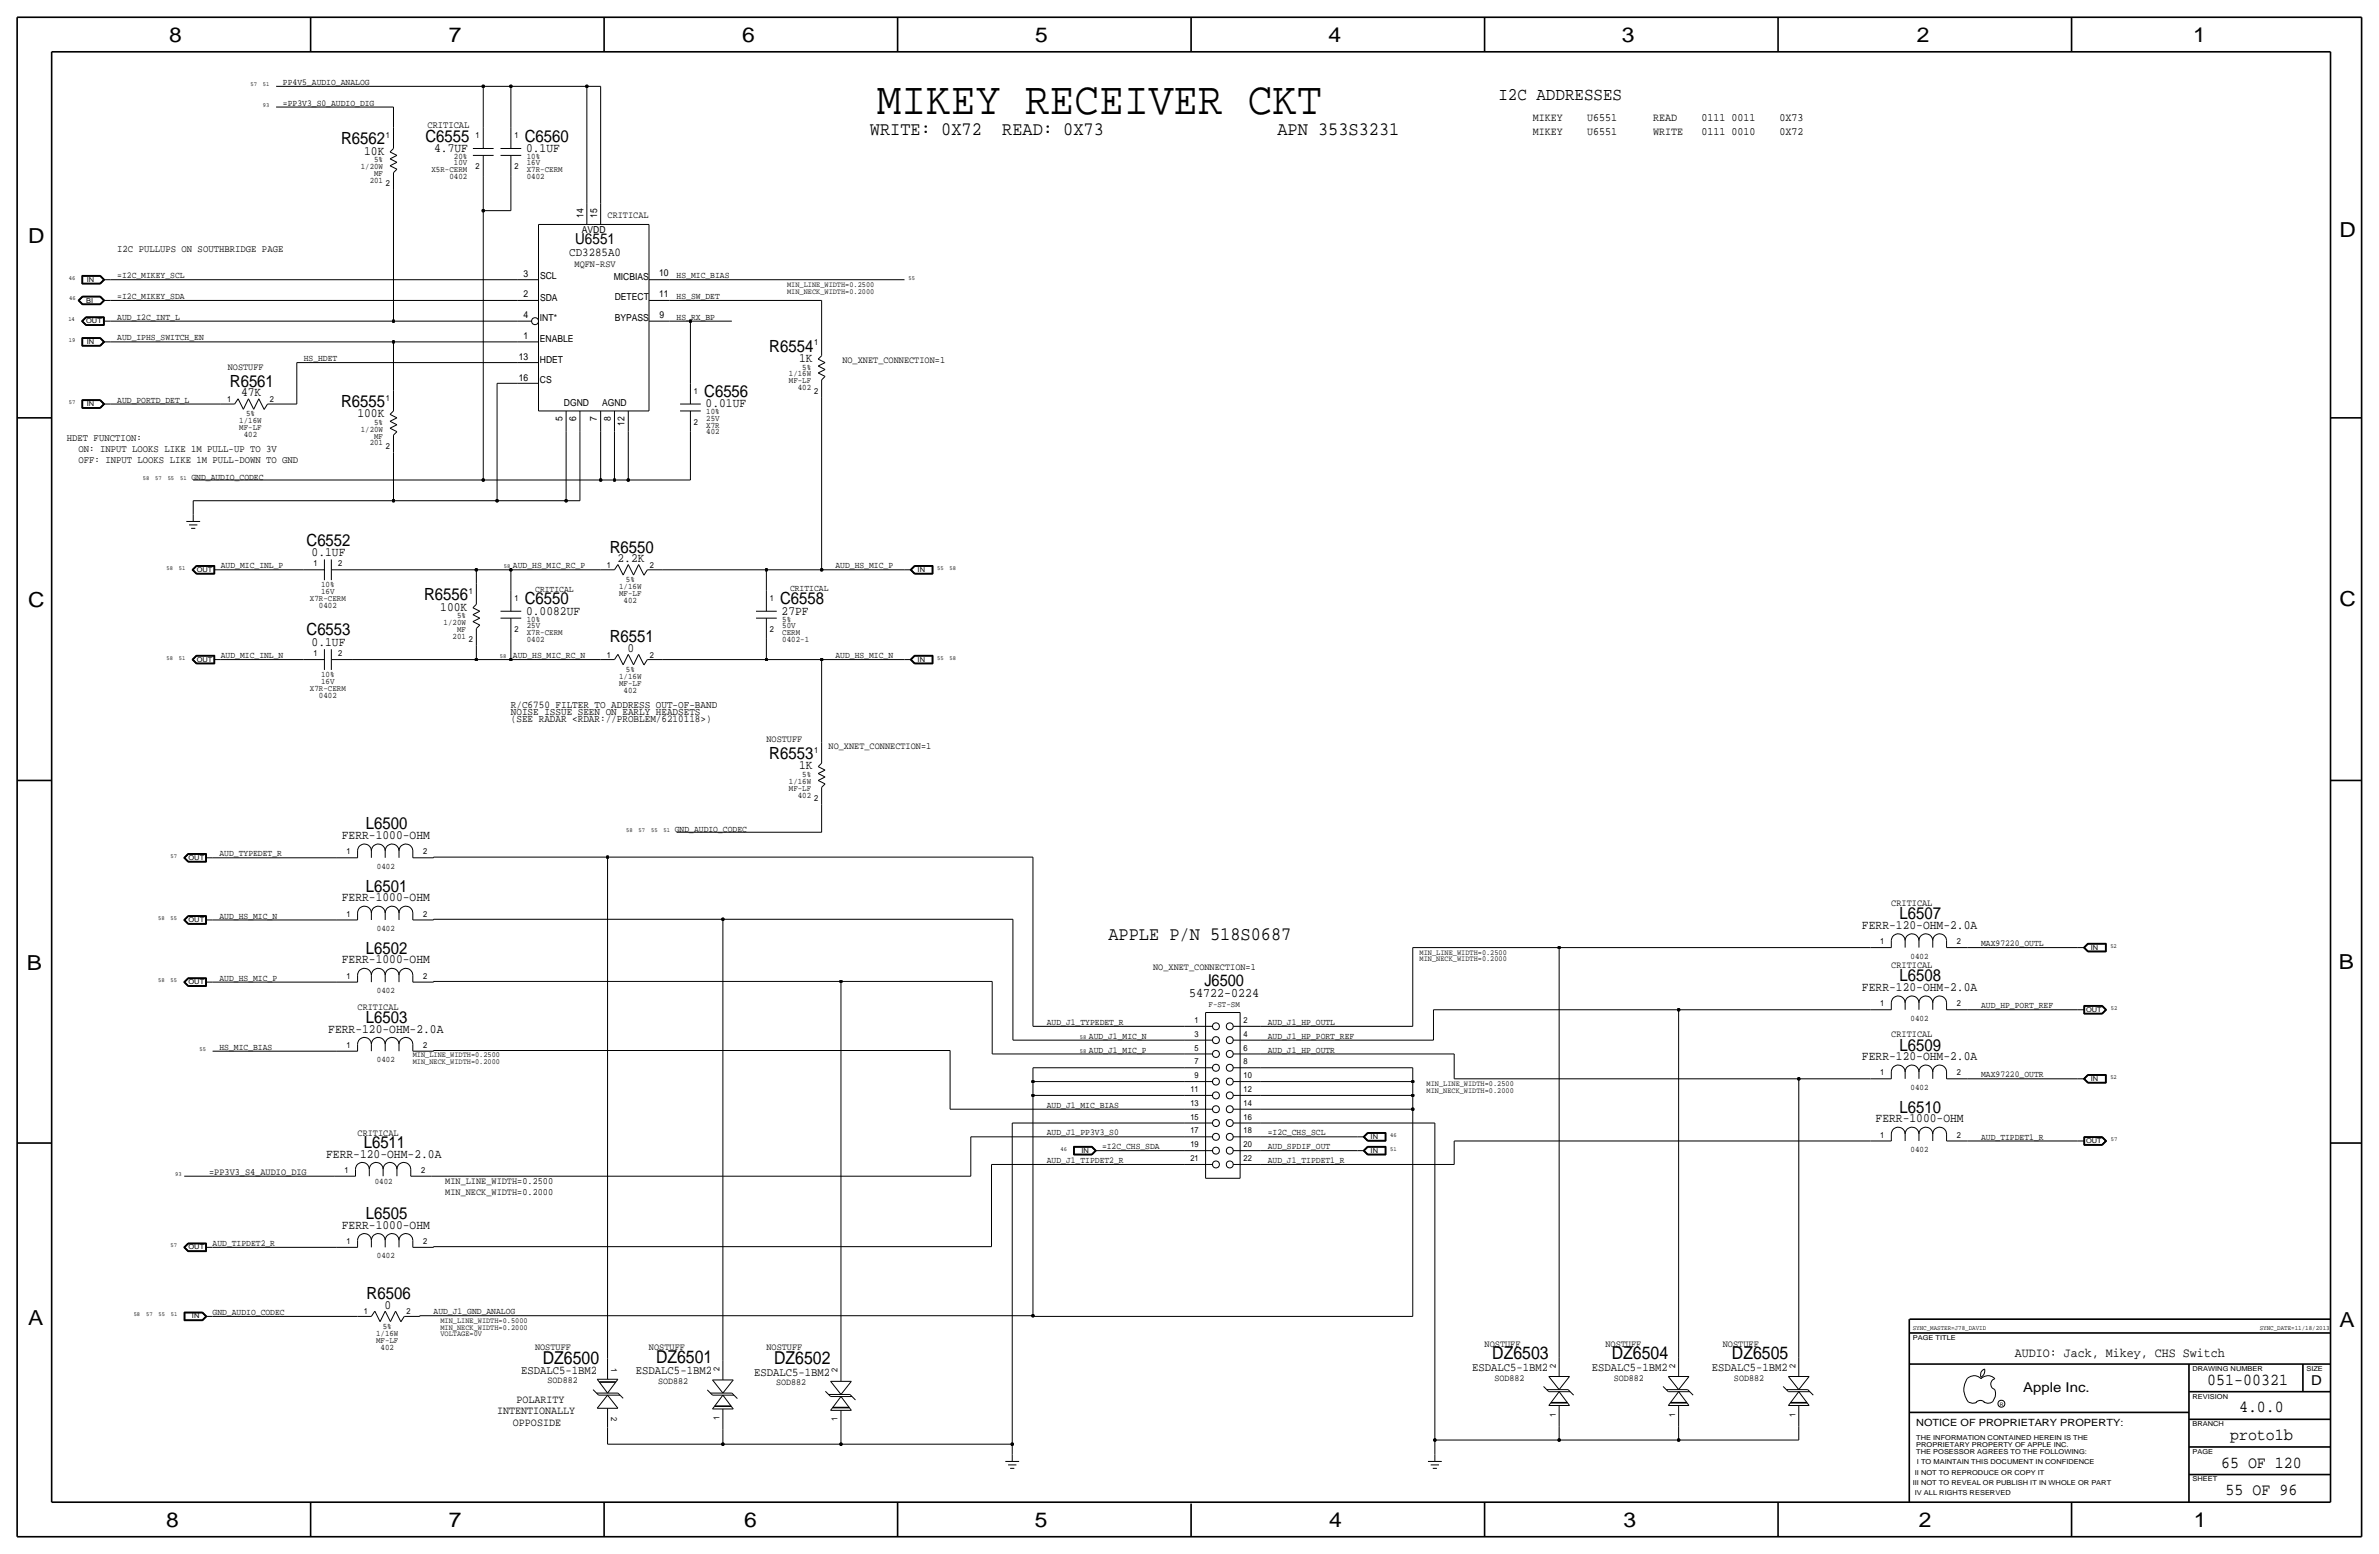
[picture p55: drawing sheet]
<svg xmlns="http://www.w3.org/2000/svg" width="875mm" height="572mm" viewBox="0 0 875 572" stroke-linecap="round" stroke-linejoin="round" font-family="sans-serif">
<defs><g id="words">
<text font-size="17" x="322.5" y="41.9">MIKEY RECEIVER CKT</text>
<g font-size="7.6">
<text x="62.2" y="15.5">8</text>
<text x="165" y="15.5">7</text>
<text x="273" y="15.5">6</text>
<text x="380.7" y="15.5">5</text>
<text x="488.6" y="15.5">4</text>
<text x="596.6" y="15.5">3</text>
<text x="705.1" y="15.5">2</text>
<text x="806.7" y="15.5">1</text>
<text x="10.4" y="89.4">D</text>
<text x="860.5" y="87.1">D</text>
<text x="10.4" y="223.3">C</text>
<text x="860.5" y="222.8">C</text>
<text x="9.8" y="356.6">B</text>
<text x="860.2" y="356.4">B</text>
<text x="10.4" y="487.4">A</text>
<text x="860.5" y="488.2">A</text>
<text x="61.2" y="561.6">8</text>
<text x="165" y="561.6">7</text>
<text x="273.8" y="561.6">6</text>
<text x="380.7" y="561.6">5</text>
<text x="488.9" y="561.6">4</text>
<text x="597.1" y="561.6">3</text>
<text x="705.8" y="561.6">2</text>
<text x="806.9" y="561.6">1</text>
</g>
<g font-size="7">
<text x="320" y="49.5">WRITE: 0X72</text>
<text x="368.6" y="49.5">READ: 0X73</text>
<text x="469.9" y="49.5">APN 353S3231</text>
<text x="407.7" y="345.8">APPLE P/N 518S0687</text>
</g>
<g font-size="6.5">
<text x="551.1" y="36.8">I2C ADDRESSES</text>
<text x="199.6" y="501.6">DZ6500</text>
<text x="241.3" y="501.1">DZ6501</text>
<text x="284.7" y="501.6">DZ6502</text>
<text x="548.9" y="499.9">DZ6503</text>
<text x="592.8" y="499.9">DZ6504</text>
<text x="637" y="499.9">DZ6505</text>
</g>
<g font-size="6.2">
<text x="125.5" y="53.1">R6562</text>
<text x="156.5" y="52.1">C6555</text>
<text x="193" y="52.1">C6560</text>
<text x="283" y="129.3">R6554</text>
<text x="84.6" y="142.2">R6561</text>
<text x="125.5" y="149.6">R6555</text>
<text x="259" y="146.1">C6556</text>
<text x="112.8" y="200.7">C6552</text>
<text x="224.3" y="203.2">R6550</text>
<text x="156" y="220.7">R6556</text>
<text x="193" y="222.3">C6550</text>
<text x="287" y="222.3">C6558</text>
<text x="112.8" y="233.7">C6553</text>
<text x="224.3" y="236.2">R6551</text>
<text x="283" y="279.1">R6553</text>
<text x="134.5" y="305.1">L6500</text>
<text x="134.5" y="327.9">L6501</text>
<text x="698.7" y="338.1">L6507</text>
<text x="134.5" y="350.8">L6502</text>
<text x="698.7" y="360.9">L6508</text>
<text x="134.5" y="376.2">L6503</text>
<text x="698.7" y="386.3">L6509</text>
<text x="698.7" y="409.2">L6510</text>
<text x="133.8" y="422.1">L6511</text>
<text x="134.5" y="448.3">L6505</text>
<text x="134.9" y="477.8">R6506</text>
<text x="811.9" y="509.3">051-00321</text>
<text x="823.6" y="519.4">4.0.0</text>
<text x="820.3" y="529.6">proto1b</text>
<text x="817" y="539.8">65 OF 120</text>
<text x="818.6" y="549.9">55 OF 96</text>
</g>
<text font-size="6" x="443" y="362.7">J6500</text>
<text font-size="5.6" x="211.6" y="89.9">U6551</text>
<g font-size="5">
<text x="850.1" y="509.3">D</text>
<text x="744.2" y="511.8">Apple Inc.</text>
</g>
<g font-size="4.8">
<text x="437.4" y="366.8">54722-0224</text>
<text x="741.1" y="499.1">AUDIO: Jack, Mikey, CHS Switch</text>
</g>
<g font-size="4.7">
<text x="133.9" y="56.9">10K</text>
<text x="159.7" y="55.9">4.7UF</text>
<text x="193.5" y="55.9">0.1UF</text>
<text x="293.9" y="133.1">1K</text>
<text x="88.7" y="145.8">47K</text>
<text x="259.5" y="149.9">0.01UF</text>
<text x="131.4" y="153.4">100K</text>
<text x="114.6" y="204.5">0.1UF</text>
<text x="227.1" y="206.8">2.2K</text>
<text x="161.9" y="224.5">100K</text>
<text x="193.5" y="226.1">0.0082UF</text>
<text x="287.5" y="226.1">27PF</text>
<text x="114.6" y="237.5">0.1UF</text>
<text x="230.9" y="239.8">0</text>
<text x="293.9" y="283">1K</text>
<text x="125.7" y="308.6">FERR-1000-OHM</text>
<text x="125.7" y="331.5">FERR-1000-OHM</text>
<text x="684.9" y="341.6">FERR-120-OHM-2.0A</text>
<text x="125.7" y="354.3">FERR-1000-OHM</text>
<text x="684.9" y="364.5">FERR-120-OHM-2.0A</text>
<text x="120.7" y="379.7">FERR-120-OHM-2.0A</text>
<text x="684.9" y="389.9">FERR-120-OHM-2.0A</text>
<text x="689.9" y="412.8">FERR-1000-OHM</text>
<text x="120" y="425.7">FERR-120-OHM-2.0A</text>
<text x="125.7" y="451.9">FERR-1000-OHM</text>
<text x="141.4" y="481.3">0</text>
</g>
<g font-size="4.4">
<text x="209.4" y="94.2">CD3285A0</text>
<text x="191.6" y="505.2">ESDALC5-1BM2</text>
<text x="233.9" y="505.5">ESDALC5-1BM2</text>
<text x="277.3" y="506">ESDALC5-1BM2</text>
<text x="541.5" y="504.2">ESDALC5-1BM2</text>
<text x="585.4" y="504.2">ESDALC5-1BM2</text>
<text x="629.6" y="504.2">ESDALC5-1BM2</text>
</g>
<g font-size="4.1">
<text x="563.8" y="44.5">MIKEY</text>
<text x="583.7" y="44.5">U6551</text>
<text x="608.1" y="44.5">READ</text>
<text x="625.8" y="44.5">0111 0011</text>
<text x="654.6" y="44.5">0X73</text>
<text x="563.8" y="49.5">MIKEY</text>
<text x="583.7" y="49.5">U6551</text>
<text x="608.1" y="49.5">WRITE</text>
<text x="625.8" y="49.5">0111 0010</text>
<text x="654.6" y="49.5">0X72</text>
<text x="182.8" y="520.2">INTENTIONALLY</text>
<text x="189.9" y="516.1">POLARITY</text>
<text x="188.7" y="524.3">OPPOSIDE</text>
</g>
<g font-size="3.8">
<text x="187.9" y="260.4">R/C6750 FILTER TO ADDRESS OUT-OF-BAND</text>
<text x="187.9" y="262.9">NOISE ISSUE SEEN ON EARLY HEADSETS</text>
<text x="187.9" y="265.4">(SEE RADAR &lt;RDAR://PROBLEM/6210118&gt;)</text>
</g>
<g font-size="3.7">
<text x="43.1" y="92.7">I2C PULLUPS ON SOUTHBRIDGE PAGE</text>
<text x="24.6" y="162.1">HDET FUNCTION:</text>
<text x="28.9" y="166.1">ON: INPUT LOOKS LIKE 1M PULL-UP TO 3V</text>
<text x="28.9" y="170.2">OFF: INPUT LOOKS LIKE 1M PULL-DOWN TO GND</text>
<text x="704.8" y="524.5">NOTICE OF PROPRIETARY PROPERTY:</text>
</g>
<text font-size="3.6" x="157.2" y="47">CRITICAL</text>
<g font-size="3.5">
<text x="214.6" y="80.1" transform="rotate(-90 214.6 80.1)">14</text>
<text x="219.7" y="80.1" transform="rotate(-90 219.7 80.1)">15</text>
<text x="223.5" y="80">CRITICAL</text>
<text x="214" y="85.6">AVDD</text>
<text x="192.6" y="101.9">3</text>
<text x="211.3" y="98.3">MQFN-RSV</text>
<text x="242.5" y="101.6">10</text>
<text x="198.6" y="102.7">SCL</text>
<text x="225.7" y="102.9">MICBIAS</text>
<text x="192.6" y="109.3">2</text>
<text x="198.6" y="110.5">SDA</text>
<text x="226.1" y="110.5">DETECT</text>
<text x="242.5" y="109.2">11</text>
<text x="192.6" y="116.9">4</text>
<text x="198.6" y="118.1">INT*</text>
<text x="226.1" y="118.1">BYPASS</text>
<text x="242.5" y="116.8">9</text>
<text x="192.6" y="124.8">1</text>
<text x="198.6" y="125.7">ENABLE</text>
<text x="83.8" y="135.9">NOSTUFF</text>
<text x="190.9" y="132.4">13</text>
<text x="198.6" y="133.3">HDET</text>
<text x="309.8" y="133.4">NO_XNET_CONNECTION=1</text>
<text x="190.9" y="140">16</text>
<text x="198.6" y="141">CS</text>
<text x="207.4" y="149.4">DGND</text>
<text x="221.5" y="149.4">AGND</text>
<text x="206.9" y="155" transform="rotate(-90 206.9 155)">5</text>
<text x="211.9" y="155" transform="rotate(-90 211.9 155)">6</text>
<text x="219.6" y="155" transform="rotate(-90 219.6 155)">7</text>
<text x="224.6" y="155" transform="rotate(-90 224.6 155)">8</text>
<text x="229.7" y="156.7" transform="rotate(-90 229.7 156.7)">12</text>
<text x="281.9" y="273.1">NOSTUFF</text>
<text x="304.7" y="275.6">NO_XNET_CONNECTION=1</text>
<text x="695.7" y="333.2">CRITICAL</text>
<text x="424.1" y="356.9">NO_XNET_CONNECTION=1</text>
<text x="695.7" y="356.1">CRITICAL</text>
<text x="131.5" y="371.3">CRITICAL</text>
<text x="695.7" y="381.5">CRITICAL</text>
<text x="131.5" y="417.8">CRITICAL</text>
<text x="76.9" y="432.1">=PP3V3_S4_AUDIO_DIG</text>
<text x="163.8" y="435.6">MIN_LINE_WIDTH=0.2500</text>
<text x="163.8" y="439.4">MIN_NECK_WIDTH=0.2000</text>
<text x="196.8" y="496.6">NOSTUFF</text>
<text x="238.7" y="496.6">NOSTUFF</text>
<text x="281.9" y="496.6">NOSTUFF</text>
<text x="546" y="495.3">NOSTUFF</text>
<text x="590.5" y="495.3">NOSTUFF</text>
<text x="633.7" y="495.3">NOSTUFF</text>
<text x="201.4" y="508.8">SOD882</text>
<text x="242" y="509">SOD882</text>
<text x="285.5" y="509.5">SOD882</text>
<text x="549.6" y="507.7">SOD882</text>
<text x="593.6" y="507.7">SOD882</text>
<text x="637.8" y="507.7">SOD882</text>
</g>
<g font-size="3.3">
<text x="104.1" y="31.2">PP4V5_AUDIO_ANALOG</text>
<text x="104.1" y="38.9">=PP3V3_S0_AUDIO_DIG</text>
<text x="43.1" y="102.4">=I2C_MIKEY_SCL</text>
<text x="248.9" y="102.4">HS_MIC_BIAS</text>
<text x="43.1" y="110">=I2C_MIKEY_SDA</text>
<text x="248.9" y="110">HS_SW_DET</text>
<text x="43.1" y="117.6">AUD_I2C_INT_L</text>
<text x="248.9" y="117.6">HS_RX_BP</text>
<text x="43.1" y="125.2">AUD_IPHS_SWITCH_EN</text>
<text x="111.7" y="132.8">HS_HDET</text>
<text x="43.1" y="148.1">AUD_PORTD_DET_L</text>
<text x="70.4" y="176.4">GND_AUDIO_CODEC</text>
<text x="81.2" y="209">AUD_MIC_INL_P</text>
<text x="188.7" y="209">AUD_HS_MIC_RC_P</text>
<text x="307.3" y="209">AUD_HS_MIC_P</text>
<text x="196.9" y="217.7">CRITICAL</text>
<text x="290.6" y="217.4">CRITICAL</text>
<text x="81.2" y="242.1">AUD_MIC_INL_N</text>
<text x="188.7" y="242.1">AUD_HS_MIC_RC_N</text>
<text x="307.3" y="242.1">AUD_HS_MIC_N</text>
<text x="248.2" y="305.9">GND_AUDIO_CODEC</text>
<text x="80.7" y="315">AUD_TYPEDET_R</text>
<text x="80.7" y="337.8">AUD_HS_MIC_N</text>
<text x="728.7" y="348">MAX97220_OUTL</text>
<text x="80.7" y="360.7">AUD_HS_MIC_P</text>
<text x="728.7" y="370.8">AUD_HP_PORT_REF</text>
<text x="385" y="376.9">AUD_J1_TYPEDET_R</text>
<text x="466.3" y="376.9">AUD_J1_HP_OUTL</text>
<text x="400.5" y="382">AUD_J1_MIC_N</text>
<text x="466.3" y="382">AUD_J1_HP_PORT_REF</text>
<text x="80.7" y="386.1">HS_MIC_BIAS</text>
<text x="400.5" y="387.1">AUD_J1_MIC_P</text>
<text x="466.3" y="387.1">AUD_J1_HP_OUTR</text>
<text x="728.7" y="396.2">MAX97220_OUTR</text>
<text x="385" y="407.4">AUD_J1_MIC_BIAS</text>
<text x="385" y="417.6">AUD_J1_PP3V3_S0</text>
<text x="466.3" y="417.6">=I2C_CHS_SCL</text>
<text x="728.7" y="419.1">AUD_TIPDET1_R</text>
<text x="405.3" y="422.7">=I2C_CHS_SDA</text>
<text x="466.3" y="422.7">AUD_SPDIF_OUT</text>
<text x="385" y="427.7">AUD_J1_TIPDET2_R</text>
<text x="466.3" y="427.7">AUD_J1_TIPDET1_R</text>
<text x="78.2" y="458.2">AUD_TIPDET2_R</text>
<text x="78.2" y="483.6">GND_AUDIO_CODEC</text>
<text x="159.5" y="483.4">AUD_J1_GND_ANALOG</text>
</g>
<g font-size="3.1">
<text x="141.9" y="50.8">1</text>
<text x="175" y="50.8">1</text>
<text x="189.2" y="50.8">1</text>
<text x="137.6" y="59.7">5%</text>
<text x="167" y="58.4">20%</text>
<text x="193.8" y="58.4">10%</text>
<text x="132.7" y="62.2">1/20W</text>
<text x="137.6" y="64.8">MF</text>
<text x="158.7" y="63.2">X5R-CERM</text>
<text x="165.3" y="65.8">0402</text>
<text x="167" y="60.7">10V</text>
<text x="175" y="62.2">2</text>
<text x="189.2" y="62.2">2</text>
<text x="193.8" y="65.8">0402</text>
<text x="193.8" y="63.2">X7R-CERM</text>
<text x="193.8" y="60.7">16V</text>
<text x="136" y="67.3">201</text>
<text x="141.9" y="68.6">2</text>
<text x="299.4" y="127">1</text>
<text x="295.1" y="135.9">5%</text>
<text x="290.2" y="141">MF-LF</text>
<text x="290.2" y="138.4">1/16W</text>
<text x="293.5" y="143.5">402</text>
<text x="83.5" y="147.8">1</text>
<text x="99.3" y="147.8">2</text>
<text x="141.9" y="147.3">1</text>
<text x="255.2" y="144.8">1</text>
<text x="299.4" y="144.8">2</text>
<text x="88" y="155.7">1/16W</text>
<text x="90.5" y="153.2">5%</text>
<text x="259.8" y="152.4">10%</text>
<text x="259.8" y="154.7">25V</text>
<text x="88" y="158.2">MF-LF</text>
<text x="89.7" y="160.8">402</text>
<text x="132.7" y="158.8">1/20W</text>
<text x="137.6" y="156.2">5%</text>
<text x="137.6" y="161.3">MF</text>
<text x="255.2" y="156.2">2</text>
<text x="259.8" y="159.8">402</text>
<text x="259.8" y="157.2">X7R</text>
<text x="136" y="163.8">201</text>
<text x="141.9" y="165.1">2</text>
<text x="115.3" y="208.3">1</text>
<text x="124.4" y="208.3">2</text>
<text x="223.2" y="208.8">1</text>
<text x="239" y="208.8">2</text>
<text x="118.1" y="215.9">10%</text>
<text x="230.2" y="214.1">5%</text>
<text x="114" y="221">X7R-CERM</text>
<text x="118.1" y="218.4">16V</text>
<text x="172.4" y="218.4">1</text>
<text x="189.2" y="221">1</text>
<text x="227.7" y="219.2">MF-LF</text>
<text x="227.7" y="216.7">1/16W</text>
<text x="229.4" y="221.7">402</text>
<text x="283.2" y="221">1</text>
<text x="117.3" y="223.5">0402</text>
<text x="168.1" y="227.3">5%</text>
<text x="163.2" y="229.9">1/20W</text>
<text x="168.1" y="232.4">MF</text>
<text x="189.2" y="232.4">2</text>
<text x="193.8" y="230.9">25V</text>
<text x="193.8" y="233.4">X7R-CERM</text>
<text x="193.8" y="228.6">10%</text>
<text x="283.2" y="232.4">2</text>
<text x="287.7" y="228.6">5%</text>
<text x="287.7" y="230.9">50V</text>
<text x="287.7" y="233.4">CERM</text>
<text x="166.5" y="235">201</text>
<text x="172.4" y="236.2">2</text>
<text x="193.8" y="236">0402</text>
<text x="287.7" y="236">0402-1</text>
<text x="115.3" y="241.3">1</text>
<text x="124.4" y="241.3">2</text>
<text x="223.2" y="241.8">1</text>
<text x="239" y="241.8">2</text>
<text x="118.1" y="251.5">16V</text>
<text x="118.1" y="248.9">10%</text>
<text x="227.7" y="249.7">1/16W</text>
<text x="230.2" y="247.1">5%</text>
<text x="114" y="254">X7R-CERM</text>
<text x="117.3" y="256.5">0402</text>
<text x="227.7" y="252.2">MF-LF</text>
<text x="229.4" y="254.8">402</text>
<text x="299.4" y="276.9">1</text>
<text x="295.1" y="285.8">5%</text>
<text x="290.2" y="288.3">1/16W</text>
<text x="290.2" y="290.8">MF-LF</text>
<text x="293.5" y="293.4">402</text>
<text x="299.4" y="294.6">2</text>
<text x="127.5" y="314.2">1</text>
<text x="155.7" y="314.2">2</text>
<text x="138.6" y="319.5">0402</text>
<text x="127.5" y="337.1">1</text>
<text x="155.7" y="337.1">2</text>
<text x="138.6" y="342.4">0402</text>
<text x="691.6" y="347.2">1</text>
<text x="719.8" y="347.2">2</text>
<text x="702.8" y="352.6">0402</text>
<text x="127.5" y="359.9">1</text>
<text x="155.7" y="359.9">2</text>
<text x="138.6" y="365.3">0402</text>
<text x="444.5" y="370.3">F-ST-SM</text>
<text x="691.6" y="370.1">1</text>
<text x="719.8" y="370.1">2</text>
<text x="439.4" y="376.2">1</text>
<text x="457.4" y="376.2">2</text>
<text x="702.8" y="375.4">0402</text>
<text x="439.4" y="381.3">3</text>
<text x="457.4" y="381.3">4</text>
<text x="127.5" y="385.3">1</text>
<text x="155.7" y="385.3">2</text>
<text x="439.4" y="386.3">5</text>
<text x="457.4" y="386.3">6</text>
<text x="138.6" y="390.7">0402</text>
<text x="439.4" y="391.4">7</text>
<text x="457.4" y="391.4">8</text>
<text x="691.6" y="395.5">1</text>
<text x="719.8" y="395.5">2</text>
<text x="437.8" y="401.6">11</text>
<text x="439.4" y="396.5">9</text>
<text x="457.4" y="401.6">12</text>
<text x="457.4" y="396.5">10</text>
<text x="702.8" y="400.8">0402</text>
<text x="437.8" y="406.7">13</text>
<text x="457.4" y="406.7">14</text>
<text x="437.8" y="411.7">15</text>
<text x="457.4" y="411.7">16</text>
<text x="437.8" y="416.8">17</text>
<text x="457.4" y="416.8">18</text>
<text x="691.6" y="418.3">1</text>
<text x="719.8" y="418.3">2</text>
<text x="437.8" y="421.9">19</text>
<text x="457.4" y="421.9">20</text>
<text x="702.8" y="423.7">0402</text>
<text x="126.7" y="431.3">1</text>
<text x="154.9" y="431.3">2</text>
<text x="437.8" y="427">21</text>
<text x="457.4" y="427">22</text>
<text x="137.9" y="435.6">0402</text>
<text x="127.5" y="457.5">1</text>
<text x="155.7" y="457.5">2</text>
<text x="138.6" y="462.8">0402</text>
<text x="133.8" y="483.4">1</text>
<text x="149.6" y="483.4">2</text>
<text x="138.3" y="491.2">1/16W</text>
<text x="140.8" y="488.7">5%</text>
<text x="138.3" y="493.8">MF-LF</text>
<text x="140" y="496.3">402</text>
<text x="224.7" y="503.2" transform="rotate(90 224.7 503.2)">1</text>
<text x="572.2" y="502.9" transform="rotate(-90 572.2 502.9)">2</text>
<text x="616.2" y="502.9" transform="rotate(-90 616.2 502.9)">2</text>
<text x="660.3" y="502.9" transform="rotate(-90 660.3 502.9)">2</text>
<text x="264.6" y="504.2" transform="rotate(-90 264.6 504.2)">2</text>
<text x="308.1" y="504.7" transform="rotate(-90 308.1 504.7)">2</text>
<text x="224.7" y="521.2" transform="rotate(90 224.7 521.2)">2</text>
<text x="572.2" y="521" transform="rotate(-90 572.2 521)">1</text>
<text x="616.2" y="521" transform="rotate(-90 616.2 521)">1</text>
<text x="660.3" y="521" transform="rotate(-90 660.3 521)">1</text>
<text x="264.6" y="522.2" transform="rotate(-90 264.6 522.2)">1</text>
<text x="308.1" y="522.7" transform="rotate(-90 308.1 522.7)">1</text>
</g>
<g font-size="2.9">
<text x="289.5" y="107.9">MIN_NECK_WIDTH=0.2000</text>
<text x="289.5" y="105.4">MIN_LINE_WIDTH=0.2500</text>
<text x="522.2" y="353.6">MIN_NECK_WIDTH=0.2000</text>
<text x="522.2" y="351">MIN_LINE_WIDTH=0.2500</text>
<text x="151.8" y="388.9">MIN_LINE_WIDTH=0.2500</text>
<text x="151.8" y="391.4">MIN_NECK_WIDTH=0.2000</text>
<text x="524.7" y="401.8">MIN_NECK_WIDTH=0.2000</text>
<text x="524.7" y="399.3">MIN_LINE_WIDTH=0.2500</text>
<text x="162" y="491.5">VOLTAGE=0V</text>
<text x="162" y="486.4">MIN_LINE_WIDTH=0.5000</text>
<text x="162" y="489">MIN_NECK_WIDTH=0.2000</text>
</g>
<g font-size="2.5">
<text x="32" y="103.6">IN</text>
<text x="31.7" y="111.3">BI</text>
<text x="31.7" y="118.9">OUT</text>
<text x="32" y="126.5">IN</text>
<text x="32" y="149.4">IN</text>
<text x="72.3" y="210.3">OUT</text>
<text x="337.5" y="210.3">IN</text>
<text x="72.3" y="243.3">OUT</text>
<text x="337.5" y="243.3">IN</text>
<text x="69.3" y="316.2">OUT</text>
<text x="69.3" y="339.1">OUT</text>
<text x="769.1" y="349.2">IN</text>
<text x="69.3" y="362">OUT</text>
<text x="767.3" y="372.1">OUT</text>
<text x="769.1" y="397.5">IN</text>
<text x="504.1" y="418.8">IN</text>
<text x="397.8" y="423.9">IN</text>
<text x="504.1" y="423.9">IN</text>
<text x="767.3" y="420.4">OUT</text>
<text x="69.3" y="459.5">OUT</text>
<text x="70.6" y="484.9">IN</text>
<text x="703.5" y="492.8">PAGE TITLE</text>
<text x="806.4" y="504.2">DRAWING NUMBER</text>
<text x="848.3" y="504.2">SIZE</text>
<text x="806.4" y="514.4">REVISION</text>
<text x="806.4" y="524.5">BRANCH</text>
<text x="704.8" y="532.1">PROPRIETARY PROPERTY OF APPLE INC.</text>
<text x="704.8" y="529.6">THE INFORMATION CONTAINED HEREIN IS THE</text>
<text x="704.8" y="534.7">THE POSESSOR AGREES TO THE FOLLOWING:</text>
<text x="705.1" y="538.5">I TO MAINTAIN THIS DOCUMENT IN CONFIDENCE</text>
<text x="806.4" y="534.7">PAGE</text>
<text x="704.3" y="542.3">II NOT TO REPRODUCE OR COPY IT</text>
<text x="806.4" y="544.8">SHEET</text>
<text x="703.5" y="546.1">III NOT TO REVEAL OR PUBLISH IT IN WHOLE OR PART</text>
<text x="704.3" y="549.9">IV ALL RIGHTS RESERVED</text>
</g>
<g font-size="2.4">
<text x="703.5" y="488.9">SYNC_MASTER=J78_DAVID</text>
<text x="831.2" y="488.9">SYNC_DATE=11/18/2013</text>
</g>
<g font-size="2.3">
<text x="92.2" y="31.8">57</text>
<text x="96.7" y="31.8">51</text>
<text x="96.7" y="39.4">93</text>
<text x="25.3" y="102.9">46</text>
<text x="334.2" y="102.9">55</text>
<text x="25.4" y="110.5">46</text>
<text x="25.1" y="118.1">14</text>
<text x="25.3" y="125.7">19</text>
<text x="25.3" y="148.6">57</text>
<text x="52.5" y="176.5">58</text>
<text x="57.1" y="176.5">57</text>
<text x="61.7" y="176.5">55</text>
<text x="66.2" y="176.5">51</text>
<text x="61.2" y="209.6">58</text>
<text x="65.8" y="209.6">51</text>
<text x="185.4" y="209">58</text>
<text x="344.7" y="209.5">55</text>
<text x="349.2" y="209.5">58</text>
<text x="61.2" y="242.6">58</text>
<text x="65.8" y="242.6">51</text>
<text x="183.8" y="242.1">58</text>
<text x="344.7" y="242.6">55</text>
<text x="349.2" y="242.6">58</text>
<text x="230.3" y="306.1">58</text>
<text x="234.9" y="306.1">57</text>
<text x="239.5" y="306.1">55</text>
<text x="244" y="306.1">51</text>
<text x="62.7" y="315.5">57</text>
<text x="58.2" y="338.3">58</text>
<text x="62.7" y="338.3">55</text>
<text x="776.2" y="348.5">52</text>
<text x="58.2" y="361.2">58</text>
<text x="62.7" y="361.2">55</text>
<text x="776.4" y="371.3">52</text>
<text x="397.2" y="382">58</text>
<text x="73.4" y="386.6">55</text>
<text x="397.2" y="387.1">58</text>
<text x="776.2" y="396.7">52</text>
<text x="511.3" y="418.1">46</text>
<text x="776.4" y="419.6">57</text>
<text x="390" y="423.2">46</text>
<text x="511.3" y="423.2">51</text>
<text x="64.5" y="432.6">93</text>
<text x="62.7" y="458.7">57</text>
<text x="49.2" y="484.1">58</text>
<text x="53.7" y="484.1">57</text>
<text x="58.3" y="484.1">55</text>
<text x="62.9" y="484.1">51</text>
</g>
<text font-size="1.8" x="735.5" y="516.9">R</text>
</g></defs>
<g fill="none" stroke="#000" stroke-width=".37">
<path d="M101.5 31.8h76.2zM101.5 39.4h43.2zM144.7 39.4v7.6zM177.7 31.8v15.2zM177.7 31.8h10.2zM187.9 31.7v15.3zM187.9 31.8h27.9zM215.8 31.8h5.1zM215.8 31.8v43.1zM220.9 31.8v43.1zM143.5 58.4l2.5-1.2zM143.5 55.9l1.2-1.3z"/>
<path d="M143.5 55.9l2.5 1.3zM143.5 58.4l2.5 1.3zM144.7 47v7.6zM173.9 57.2h7.7zM173.9 54.6h7.7zM177.7 47v7.6zM177.7 57.1v7.7zM184.1 57.2h7.6zM184.1 54.6h7.6zM187.9 47v7.6zM187.9 57.1v7.7zM143.5 61l2.5-1.3z"/>
<path d="M143.5 61l2.5 1.2zM144.7 69.9v48.2zM144.7 63.5v6.4zM146 62.2l-1.3 1.3zM177.7 77.5v99zM177.7 64.8v12.7zM177.7 77.5h10.2zM187.9 64.8v12.7zM215.8 74.9v7.7zM220.9 74.9v7.7zM198.1 82.6v68.5zM198.1 82.6h40.6z"/>
<path d="M238.7 82.6v68.5zM28.7 110.5l1.6 1.6zM28.7 110.5l1.6-1.6zM28.9 110.5l1.4-1.5zM28.9 110.5l1.4 1.5zM29 110.5l1.4-1.4zM29 110.5l1.4 1.4zM29.2 110.5l1.2 1.3zM29.2 110.5l1.2-1.3zM30 118.1l1.5-1.6zM30 118.1l1.5 1.6zM30.1 118.1l1.5-1.5z"/>
<path d="M30.1 101.3v3.1zM30.1 104.4h6.8zM30.1 118.1l1.5 1.5zM30.1 101.3h6.8zM30.2 101.4h6.7zM30.2 101.4v2.9zM30.2 104.3h6.7zM30.3 118.1l1.3-1.4zM30.3 112.1h6.6zM30.3 118.1l1.3 1.4zM30.3 108.9h6.6zM30.3 109h6.6z"/>
<path d="M30.3 112h6.6zM30.3 101.5v2.7zM30.3 104.2h6.5zM30.3 101.5h6.5zM30.4 111.9h6.4zM30.4 109.1h6.4zM30.4 109.2h6.4zM30.4 101.6h6.4zM30.4 118.1l1.3-1.3zM30.4 111.8h6.4zM30.4 101.6v2.5zM30.4 104.1h6.4z"/>
<path d="M30.4 118.1l1.3 1.3zM31.5 119.7h6.9zM31.5 116.5h6.9zM31.6 119.6h6.7zM31.6 116.6h6.7zM31.6 116.7h6.6zM31.6 119.5h6.6zM31.7 119.4h6.3zM31.7 116.8h6.3zM36.8 111.8l1.2-1.3zM36.8 104.1l1.2-1.2zM36.8 109.2l1.2 1.3z"/>
<path d="M36.8 101.6l1.2 1.3zM36.8 111.9l1.4-1.4zM36.8 104.2l1.4-1.3zM36.8 109.1l1.4 1.4zM36.8 101.5l1.4 1.4zM36.9 112l1.5-1.5zM36.9 104.3l1.5-1.4zM36.9 109l1.5 1.5zM36.9 101.4l1.5 1.5zM36.9 108.9l1.6 1.6zM36.9 101.3l1.6 1.6zM36.9 112.1l1.6-1.6z"/>
<path d="M36.9 104.4l1.6-1.5zM38 118.1h2.6zM38 110.5h2.6zM38 102.9h2.6zM38 116.8v2.6zM38.2 116.7v2.8zM38.3 116.6v3zM38.4 116.5v3.2zM40.6 118.1h104.1zM40.6 110.5h149.8zM40.6 102.9h149.8zM144.7 118.1h45.7z"/>
<path d="M190.4 110.5h7.7zM190.4 102.9h7.7zM190.4 118.1h5.1zM238.7 102.9h7.6zM238.7 110.5h7.6zM238.7 118.1h7.6zM246.3 110.5h55.9zM246.3 118.1h7.6zM246.3 102.9h86.4zM253.9 118.1v22.9zM253.9 118.1h15.3zM302.2 110.5v12.7z"/>
<path d="M30.1 124.2v3.1zM30.1 127.3h6.8zM30.1 124.2h6.8zM30.2 124.3h6.7zM30.2 124.3v2.9zM30.2 127.2h6.7zM30.3 124.4v2.7zM30.3 127.1h6.5zM30.3 124.4h6.5zM30.4 124.5h6.4zM30.4 124.5v2.5zM30.4 127h6.4z"/>
<path d="M36.8 127l1.2-1.3zM36.8 124.5l1.2 1.2zM36.8 127.1l1.4-1.4zM36.8 124.4l1.4 1.3zM36.9 127.2l1.5-1.5zM36.9 124.3l1.5 1.4zM36.9 124.2l1.6 1.5zM36.9 127.3l1.6-1.6zM38 125.7h2.6zM40.6 125.7h104.1zM109.2 133.3v15.3zM109.2 133.4h81.2z"/>
<path d="M144.7 125.7h45.7zM144.7 125.7v17.8zM190.4 133.4h7.7zM190.4 125.7h7.7zM300.9 137.2l2.6-1.3zM300.9 134.6l2.6-1.2zM300.9 132.1l2.6 1.3zM300.9 137.2l2.6 1.2zM300.9 134.6l2.6 1.3zM302.2 123.2v7.6zM302.2 139.7v6.4zM302.2 130.8l-1.3 1.3z"/>
<path d="M303.5 138.4l-1.3 1.3zM30.1 147v3.2zM30.1 150.2h6.8zM30.1 147h6.8zM30.2 147.1h6.7zM30.2 147.1v3zM30.2 150.1h6.7zM30.3 147.2v2.8zM30.3 150h6.5zM30.3 147.2h6.5zM30.4 147.3h6.4zM30.4 147.3v2.6z"/>
<path d="M30.4 149.9h6.4zM36.8 149.9l1.2-1.3zM36.8 147.3l1.2 1.3zM36.8 150l1.4-1.4zM36.8 147.2l1.4 1.4zM36.9 150.1l1.5-1.5zM36.9 147.1l1.5 1.5zM36.9 147l1.6 1.6zM36.9 150.2l1.6-1.6zM38 148.6h2.6zM40.6 148.6h40.6zM81.2 148.6h5.1z"/>
<path d="M87.6 146.7l1.9 3.8zM87.6 146.7l-1.3 1.9zM91.4 146.7l-1.9 3.8zM91.4 146.7l1.9 3.8zM95.2 146.7l1.9 3.8zM95.2 146.7l-1.9 3.8zM98.4 148.6l-1.3 2zM98.4 148.6h5.7zM104.1 148.6h5.1zM143.5 157.5l2.5-1.3zM143.5 154.9l2.5-1.2zM143.5 152.4l1.2-1.3z"/>
<path d="M143.5 152.4l2.5 1.3zM143.5 157.5l2.5 1.3zM143.5 154.9l2.5 1.3zM144.7 143.5v7.6zM146 158.8l-1.3 1.2zM182.8 141v43.2zM182.8 141h7.6zM190.4 141h7.7zM198.1 151.1h40.6zM208.2 158.8v25.4zM208.2 151.1v7.7zM213.3 158.8v25.4z"/>
<path d="M213.3 151.1v7.7zM220.9 158.8v17.7zM220.9 151.1v7.7zM226 158.8v17.7zM226 151.1v7.7zM231.1 158.8v17.7zM231.1 151.1v7.7zM250.1 151.1h7.7zM250.1 148.6h7.7zM253.9 158.8v17.7zM253.9 141v7.6zM253.9 151.1v7.7z"/>
<path d="M302.2 146.1v63.5zM71.1 176.5h106.6zM144.7 166.4v17.8zM144.7 160v6.4zM177.7 176.5h43.2zM220.9 176.5h5.1zM226 176.5h5.1zM231.1 176.5h22.8zM68.5 191.8h5.1zM69.5 193h3.1zM70.3 194.3h1.5zM71.1 184.2v5z"/>
<path d="M71.1 184.2h73.6zM71.1 189.2v2.6zM144.7 184.2h38.1zM182.8 184.2h25.4zM208.2 184.2h5.1zM70.6 209.5l1.6 1.6zM70.8 209.6l1.4-1.5zM70.8 209.6l1.4 1.4zM70.9 209.6l1.4-1.4zM70.9 209.6l1.4 1.3zM71.1 209.6l1.2-1.3zM71.1 209.5l1.2 1.3z"/>
<path d="M72.2 208h6.8zM72.2 211.1h6.8zM72.2 208l-1.6 1.6zM72.2 211h6.7zM72.2 208.1h6.7zM72.3 210.9h6.5zM72.3 208.2h6.5zM72.3 208.3h6.4zM72.3 210.8h6.4zM78.7 209.6h2.5zM78.7 208.3v2.5zM78.8 208.2v2.7z"/>
<path d="M78.9 208.1v2.9zM79 208v3.1zM81.2 209.6h30.5zM111.7 209.6h7.6zM119.3 205.7v7.7zM121.9 205.7v7.7zM121.9 209.6h7.6zM129.5 209.6h45.7zM175.2 209.6h12.7zM175.2 209.6v5zM175.2 214.6v7.7zM187.9 209.6h33z"/>
<path d="M187.9 209.5v7.7zM187.9 217.2v7.6zM220.9 209.6h5.1zM227.3 207.6l1.9 3.9zM227.3 207.6l-1.3 2zM231.1 207.6l-1.9 3.9zM231.1 207.6l1.9 3.9zM234.9 207.6l-1.9 3.9zM234.9 207.6l1.9 3.9zM238.1 209.6h5.7zM238.1 209.6l-1.3 2zM243.8 209.6h38.1z"/>
<path d="M281.9 209.6h20.3zM281.9 209.5v7.7zM281.9 217.2v7.6zM302.2 209.6h30.5zM332.7 209.6h2.5zM334.8 209.5l1.5 1.6zM334.8 209.6l1.5-1.6zM334.9 209.6l1.5 1.4zM334.9 209.6l1.5-1.5zM335.1 209.6l1.3-1.4zM335.1 209.6l1.3 1.3zM335.2 209.5l1.3 1.3z"/>
<path d="M336.3 211.1h6.9zM336.3 208h6.9zM336.4 208.1h6.7zM336.4 211h6.7zM336.4 208.2h6.6zM336.4 210.9h6.6zM336.5 208.3l-1.3 1.3zM336.5 208.3h6.3zM336.5 210.8h6.3zM342.8 208.3v2.5zM343 208.2v2.7zM343.1 208.1v2.9z"/>
<path d="M343.2 208v3.1zM119.3 238.8v7.6zM121.9 238.8v7.6zM173.9 223.5l1.3-1.3zM173.9 223.5l2.6 1.3zM173.9 228.6l2.6 1.3zM173.9 226.1l2.6 1.2zM173.9 228.6l2.6-1.3zM173.9 226.1l2.6-1.3zM175.2 237.5v5.1zM175.2 231.1v6.4zM176.5 229.9l-1.3 1.2z"/>
<path d="M184.1 227.3h7.6zM184.1 224.8h7.6zM187.9 234.9v7.7zM187.9 227.3v7.7zM278.1 224.8h7.6zM278.1 227.3h7.6zM281.9 234.9v7.7zM281.9 227.3v7.7zM70.6 242.6l1.6 1.5zM70.6 242.6l1.6-1.6zM70.8 242.6l1.4-1.5zM70.8 242.6l1.4 1.4z"/>
<path d="M70.9 242.6l1.4-1.4zM70.9 242.6l1.4 1.3zM71.1 242.6l1.2-1.3zM71.1 242.6l1.2 1.2zM72.2 241h6.8zM72.2 244.1h6.8zM72.2 244h6.7zM72.2 241.1h6.7zM72.3 243.9h6.5zM72.3 241.2h6.5zM72.3 241.3h6.4zM72.3 243.8h6.4z"/>
<path d="M78.7 242.6h2.5zM78.7 241.3v2.5zM78.8 241.2v2.7zM78.9 241.1v2.9zM79 241v3.1zM81.2 242.6h30.5zM111.7 242.6h7.6zM121.9 242.6h7.6zM129.5 242.6h45.7zM175.2 242.6h12.7zM187.9 242.6h33zM220.9 242.6h5.1z"/>
<path d="M227.3 240.6l1.9 3.9zM227.3 240.6l-1.3 2zM231.1 240.6l-1.9 3.9zM231.1 240.6l1.9 3.9zM234.9 240.6l-1.9 3.9zM234.9 240.6l1.9 3.9zM238.1 242.6h5.7zM238.1 242.6l-1.3 2zM243.8 242.6h38.1zM281.9 242.6h20.3zM302.2 242.6h30.5zM302.2 242.6v30.4z"/>
<path d="M332.7 242.6h2.5zM334.8 242.6l1.5 1.5zM334.8 242.6l1.5-1.6zM334.9 242.6l1.5 1.4zM334.9 242.6l1.5-1.5zM335.1 242.6l1.3-1.4zM335.1 242.6l1.3 1.3zM335.2 242.6l1.3-1.3zM335.2 242.6l1.3 1.2zM336.3 244.1h6.9zM336.3 241h6.9zM336.4 241.1h6.7z"/>
<path d="M336.4 244h6.7zM336.4 241.2h6.6zM336.4 243.9h6.6zM336.5 241.3h6.3zM336.5 243.8h6.3zM342.8 241.3v2.5zM343 241.2v2.7zM343.1 241.1v2.9zM343.2 241v3.1zM302.2 273v7.7zM300.9 287l2.6-1.2zM300.9 284.5l2.6-1.3z"/>
<path d="M300.9 281.9l1.3-1.2zM300.9 281.9l2.6 1.3zM300.9 287l2.6 1.3zM300.9 284.5l2.6 1.3zM302.2 295.9v10.2zM302.2 289.6v6.3zM303.5 288.3l-1.3 1.3zM67.6 315.5l1.5 1.5zM67.6 315.5l1.5-1.6zM67.7 315.5l1.5-1.5zM67.7 315.5l1.5 1.4zM67.9 315.5l1.3 1.3z"/>
<path d="M68 315.5l1.3-1.3zM68 315.5l1.3 1.2zM69.1 313.9h6.8zM69.1 317h6.8zM69.2 316.9h6.6zM69.2 314h6.6zM69.2 316.8h6.5zM69.2 314.1l-1.3 1.4zM69.2 314.1h6.5zM69.3 314.2h6.3zM69.3 316.7h6.3zM75.6 315.5h2.6z"/>
<path d="M75.6 314.2v2.5zM75.7 314.1v2.7zM75.8 314v2.9zM75.9 313.9v3.1zM78.2 315.5h45.7zM123.9 315.5h7.6zM131.5 312.9a2.54 2.54 0 0 1 2.6-2.5 2.54 2.54 0 0 1 2.5 2.5 2.54 2.54 0 0 1 2.5-2.5 2.54 2.54 0 0 1 2.6 2.5 2.54 2.54 0 0 1 2.5-2.5 2.54 2.54 0 0 1 2.6 2.5 2.54 2.54 0 0 1 2.5-2.5 2.54 2.54 0 0 1 2.5 2.5M131.5 312.9v2.6zM136.6 312.9v2.6zM141.7 312.9v2.6zM146.8 312.9v2.6zM151.8 312.9v2.6z"/>
<path d="M151.8 315.5h7.7zM159.5 315.2h64zM159.5 315.2v.3zM223.5 315.2h156.4zM223.5 315.2v184.4zM248.9 306.1h53.3zM379.9 315.2v62.2zM67.6 338.3l1.5 1.6zM67.6 338.3l1.5-1.5zM67.7 338.3l1.5-1.4zM67.7 338.3l1.5 1.5zM67.9 338.3l1.3 1.4z"/>
<path d="M68 338.3l1.3-1.2zM68 338.3l1.3 1.3zM69.1 336.8h6.8zM69.1 339.9h6.8zM69.2 339.8h6.6zM69.2 336.9h6.6zM69.2 339.7h6.5zM69.2 337l-1.3 1.3zM69.2 337h6.5zM69.3 337.1h6.3zM69.3 339.6h6.3zM75.6 338.3h2.6z"/>
<path d="M75.6 337.1v2.5zM75.7 337v2.7zM75.8 336.9v2.9zM75.9 336.8v3.1zM78.2 338.3h45.7zM123.9 338.3h7.6zM131.5 335.8a2.54 2.54 0 0 1 2.6-2.5 2.54 2.54 0 0 1 2.5 2.5 2.54 2.54 0 0 1 2.5-2.5 2.54 2.54 0 0 1 2.6 2.5 2.54 2.54 0 0 1 2.5-2.5 2.54 2.54 0 0 1 2.6 2.5 2.54 2.54 0 0 1 2.5-2.5 2.54 2.54 0 0 1 2.5 2.5M131.5 335.8v2.5zM136.6 335.8v2.5zM141.7 335.8v2.5zM146.8 335.8v2.5zM151.8 335.8v2.5z"/>
<path d="M151.8 338.3h7.7zM159.5 338.1h106.4zM159.5 338.1v.2zM265.9 338.1h106.7zM265.9 338.1v162.3zM372.6 338.1v44.4zM69.1 359.6h6.8zM69.2 359.7h6.6zM69.2 359.8l-1.3 1.4zM69.2 359.8h6.5zM69.3 359.9h6.3zM75.6 359.9v2.6z"/>
<path d="M75.7 359.8v2.8zM75.8 359.7v3zM75.9 359.6v3.2zM131.5 358.6a2.54 2.54 0 0 1 2.6-2.5 2.54 2.54 0 0 1 2.5 2.5 2.54 2.54 0 0 1 2.5-2.5 2.54 2.54 0 0 1 2.6 2.5 2.54 2.54 0 0 1 2.5-2.5 2.54 2.54 0 0 1 2.6 2.5 2.54 2.54 0 0 1 2.5-2.5 2.54 2.54 0 0 1 2.5 2.5M131.5 358.6v2.6zM136.6 358.6v2.6zM141.7 358.6v2.6zM146.8 358.6v2.6zM151.8 358.6v2.6zM519.6 348.5v28.9zM519.6 348.5h53.9zM573.5 348.5v150.6z"/>
<path d="M573.5 348.5h114.5zM688 348.5h7.7zM695.7 345.9v2.6zM695.7 345.9a2.54 2.54 0 0 1 2.5-2.5 2.54 2.54 0 0 1 2.5 2.5 2.54 2.54 0 0 1 2.6-2.5 2.54 2.54 0 0 1 2.5 2.5 2.54 2.54 0 0 1 2.6-2.5 2.54 2.54 0 0 1 2.5 2.5 2.54 2.54 0 0 1 2.5-2.5 2.54 2.54 0 0 1 2.6 2.5M700.7 345.9v2.6zM705.8 345.9v2.6zM710.9 345.9v2.6zM716 348.5h7.6zM716 345.9v2.6zM723.6 348.5h40.6zM764.2 348.5h2.6zM766.3 348.5l1.6 1.6z"/>
<path d="M766.5 348.5l1.4 1.5zM766.5 348.5l1.4-1.5zM766.6 348.5l1.4 1.4zM766.6 348.5l1.4-1.4zM766.8 348.5l1.2-1.3zM766.8 348.5l1.2 1.3zM767.9 346.9l-1.6 1.6zM767.9 350.1h6.8zM767.9 346.9h6.8zM767.9 347h6.7zM767.9 350h6.7zM768 347.1h6.5z"/>
<path d="M768 349.9h6.5zM768 349.8h6.4zM768 347.2h6.4zM774.4 347.2v2.6zM774.5 347.1v2.8zM774.6 347v3zM774.7 346.9v3.2zM67.6 361.2l1.5 1.6zM67.6 361.2l1.5-1.6zM67.7 361.2l1.5-1.5zM67.7 361.2l1.5 1.5zM67.9 361.2l1.3 1.4z"/>
<path d="M68 361.2l1.3-1.3zM68 361.2l1.3 1.3zM69.1 362.8h6.8zM69.2 362.7h6.6zM69.2 362.6h6.5zM69.3 362.5h6.3zM75.6 361.2h2.6zM78.2 361.2h45.7zM123.9 361.2h7.6zM151.8 361.2h7.7zM159.5 360.9h149.8zM159.5 360.9v.3z"/>
<path d="M309.3 360.9h55.6zM309.3 360.9v140zM364.9 360.9v26.7zM379.9 377.4h55.9zM435.8 377.4h10.2zM443.4 372.4v60.9zM443.4 372.4h12.7zM453.6 377.4h10.2zM456.1 372.4v60.9zM463.8 377.4h55.8zM527.3 371.3v11.2zM527.3 371.3h90.1z"/>
<path d="M617.4 371.3v127.8zM617.4 371.3h70.6zM688 371.3h7.7zM695.7 368.8v2.5zM695.7 368.8a2.54 2.54 0 0 1 2.5-2.5 2.54 2.54 0 0 1 2.5 2.5 2.54 2.54 0 0 1 2.6-2.5 2.54 2.54 0 0 1 2.5 2.5 2.54 2.54 0 0 1 2.6-2.5 2.54 2.54 0 0 1 2.5 2.5 2.54 2.54 0 0 1 2.5-2.5 2.54 2.54 0 0 1 2.6 2.5M700.7 368.8v2.5zM705.8 368.8v2.5zM710.9 368.8v2.5zM716 371.3h7.6zM716 368.8v2.5zM723.6 371.3h40.6zM764.2 371.3h2.6z"/>
<path d="M766.5 369.8h6.8zM766.5 372.9h6.8zM766.5 369.8v3.1zM766.6 369.9v2.9zM766.6 372.8h6.6zM766.6 369.9h6.6zM766.7 370h6.5zM766.7 370v2.7zM766.7 372.7h6.5zM766.8 370.1h6.3zM766.8 370.1v2.5zM766.8 372.6h6.3z"/>
<path d="M773.1 372.6l1.3-1.3zM773.1 370.1l1.3 1.2zM773.2 370l1.3 1.3zM773.2 372.8l1.5-1.5zM773.2 369.9l1.5 1.4zM773.3 369.8l1.6 1.5zM774.5 371.3l-1.3 1.4zM774.9 371.3l-1.6 1.6zM78.2 386.6h45.7zM123.9 386.6h7.6zM131.5 384a2.54 2.54 0 0 1 2.6-2.5 2.54 2.54 0 0 1 2.5 2.5 2.54 2.54 0 0 1 2.5-2.5 2.54 2.54 0 0 1 2.6 2.5 2.54 2.54 0 0 1 2.5-2.5 2.54 2.54 0 0 1 2.6 2.5 2.54 2.54 0 0 1 2.5-2.5 2.54 2.54 0 0 1 2.5 2.5M131.5 384v2.6z"/>
<path d="M136.6 384v2.6zM141.7 384v2.6zM146.8 384v2.6zM151.8 384v2.6zM151.8 386.6h7.7zM159.5 386.3v.3zM159.5 386.3h190zM349.5 386.3v21.6zM364.9 387.6h70.9zM372.6 382.5h63.2zM379.9 397.8v5zM379.9 392.7v5.1z"/>
<path d="M379.9 397.8h55.9zM379.9 392.7h55.9zM435.8 382.5h10.2zM435.8 387.6h10.2zM435.8 392.7h10.2zM435.8 397.8h10.2zM453.6 382.5h10.2zM453.6 387.6h10.2zM453.6 392.7h10.2zM453.6 397.8h10.2zM463.8 392.7h55.8zM463.8 397.8h55.8z"/>
<path d="M463.8 382.5h63.5zM463.8 387.6h71.1zM519.6 397.8v5zM519.6 392.7v5.1zM534.9 396.7h126.7zM534.9 387.6v9.1zM661.6 396.7v102.4zM661.6 396.7h26.4zM688 396.7h7.7zM695.7 394.2v2.5zM695.7 394.2a2.54 2.54 0 0 1 2.5-2.5 2.54 2.54 0 0 1 2.5 2.5 2.54 2.54 0 0 1 2.6-2.5 2.54 2.54 0 0 1 2.5 2.5 2.54 2.54 0 0 1 2.6-2.5 2.54 2.54 0 0 1 2.5 2.5 2.54 2.54 0 0 1 2.5-2.5 2.54 2.54 0 0 1 2.6 2.5M700.7 394.2v2.5z"/>
<path d="M705.8 394.2v2.5zM710.9 394.2v2.5zM716 396.7h7.6zM716 394.2v2.5zM723.6 396.7h40.6zM764.2 396.7h2.6zM766.3 396.7l1.6 1.6zM766.5 396.7l1.4 1.5zM766.5 396.7l1.4-1.4zM766.6 396.7l1.4 1.4zM766.6 396.7l1.4-1.3zM766.8 396.7l1.2-1.2z"/>
<path d="M766.8 396.7l1.2 1.3zM767.9 395.2l-1.6 1.5zM767.9 398.3h6.8zM767.9 395.2h6.8zM767.9 395.3h6.7zM767.9 398.2h6.7zM768 395.4h6.5zM768 398.1h6.5zM768 398h6.4zM768 395.5h6.4zM774.4 395.5v2.5zM774.5 395.4v2.7z"/>
<path d="M774.6 395.3v2.9zM774.7 395.2v3.1zM349.5 407.9h86.3zM357.1 418.1h78.7zM357.1 418.1v14.5zM372.3 413v118.1zM372.3 413h63.5zM379.9 402.8v81.1zM379.9 402.8h55.9zM435.8 402.8h10.2zM435.8 407.9h10.2zM435.8 413h10.2z"/>
<path d="M435.8 418.1h10.2zM453.6 407.9h10.2zM453.6 402.8h10.2zM453.6 418.1h10.2zM453.6 413h10.2zM463.8 407.9h55.8zM463.8 402.8h55.8zM463.8 418.1h35.5zM463.8 413h64zM499.3 418.1h2.6zM501.4 418.1l1.6 1.6zM501.4 418.1l1.6-1.6z"/>
<path d="M501.5 418.1l1.5 1.5zM501.5 418.1l1.5-1.5zM501.7 418.1l1.4 1.4zM501.7 418.1l1.4-1.4zM501.9 418.1l1.2 1.3zM501.9 418.1l1.2-1.3zM503 416.5h6.8zM503 419.7h6.8zM503 416.6h6.7zM503 419.6h6.7zM503.1 416.7h6.5zM503.1 419.5h6.5z"/>
<path d="M503.1 416.8h6.4zM503.1 419.4h6.4zM509.5 416.8v2.6zM509.6 416.7v2.8zM509.7 416.6v3zM509.8 416.5v3.2zM519.6 407.9v76.2zM519.6 402.8v5.1zM527.8 413v116.6zM534.9 419.6v8.6zM534.9 419.6h153.1zM688 419.6h7.7z"/>
<path d="M695.7 417.1v2.5zM695.7 417.1a2.54 2.54 0 0 1 2.5-2.6 2.54 2.54 0 0 1 2.5 2.6 2.54 2.54 0 0 1 2.6-2.6 2.54 2.54 0 0 1 2.5 2.6 2.54 2.54 0 0 1 2.6-2.6 2.54 2.54 0 0 1 2.5 2.6 2.54 2.54 0 0 1 2.5-2.6 2.54 2.54 0 0 1 2.6 2.6M700.7 417.1v2.5zM705.8 417.1v2.5zM710.9 417.1v2.5zM716 419.6h7.6zM716 417.1v2.5zM723.6 419.6h40.6zM764.2 419.6h2.6zM766.5 418h6.8zM766.5 418v3.2zM766.6 418.1v3z"/>
<path d="M766.6 418.1h6.6zM766.7 418.2h6.5zM766.7 418.2v2.8zM766.8 418.3h6.3zM766.8 418.3v2.6zM773.1 418.3l1.3 1.3zM773.2 418.2l1.3 1.4zM773.2 418.1l1.5 1.5zM773.3 418l1.6 1.6zM67.8 432.6h55.3zM123.1 432.6h7.7zM130.8 430a2.54 2.54 0 0 1 2.5-2.5 2.54 2.54 0 0 1 2.5 2.5 2.54 2.54 0 0 1 2.6-2.5 2.54 2.54 0 0 1 2.5 2.5 2.54 2.54 0 0 1 2.6-2.5 2.54 2.54 0 0 1 2.5 2.5 2.54 2.54 0 0 1 2.5-2.5 2.54 2.54 0 0 1 2.6 2.5"/>
<path d="M130.8 430v2.6zM135.8 430v2.6zM140.9 430v2.6zM146 430v2.6zM151.1 432.6h7.6zM151.1 430v2.6zM158.7 432.6h198.4zM364.7 428.2h71.1zM364.7 428.2v30.3zM394.9 421.6v3.1zM394.9 424.7h6.8zM394.9 421.6h6.8z"/>
<path d="M395 421.7v2.9zM395 424.6h6.6zM395 421.7h6.6zM395.1 421.8v2.7zM395.1 424.5h6.5zM395.1 421.8h6.5zM395.2 421.9h6.3zM395.2 421.9v2.5zM395.2 424.4h6.3zM401.5 421.9l1.3 1.3zM401.5 424.4l1.3-1.2zM401.6 424.5l1.3-1.3z"/>
<path d="M401.6 421.8l1.3 1.4zM401.6 424.6l1.5-1.4zM401.6 421.7l1.5 1.5zM401.7 421.6l1.6 1.6zM401.7 424.7l1.6-1.5zM402.8 423.2h2.5zM405.3 423.2h30.5zM435.8 423.2h10.2zM435.8 428.2h10.2zM443.4 433.3h12.7zM453.6 423.2h10.2zM453.6 428.2h10.2z"/>
<path d="M463.8 423.2h35.5zM463.8 428.2h71.1zM499.3 423.2h2.6zM501.4 423.2l1.6 1.5zM501.4 423.2l1.6-1.6zM501.5 423.2l1.5 1.4zM501.5 423.2l1.5-1.5zM501.7 423.2l1.4 1.3zM501.7 423.2l1.4-1.4zM501.9 423.2l1.2 1.2zM501.9 423.2l1.2-1.3zM503 421.6h6.8z"/>
<path d="M503 424.7h6.8zM503 421.7h6.7zM503 424.6h6.7zM503.1 421.8h6.5zM503.1 424.5h6.5zM503.1 421.9h6.4zM503.1 424.4h6.4zM509.5 421.9v2.5zM509.6 421.8v2.7zM509.7 421.7v2.9zM509.8 421.6v3.1zM766.5 421.2h6.8z"/>
<path d="M766.6 421.1h6.6zM766.7 421h6.5zM766.8 420.9h6.3zM773.1 420.9l1.3-1.3zM773.2 421l1.3-1.4zM773.2 421.1l1.5-1.5zM773.3 421.2l1.6-1.6zM67.6 458.7l1.5 1.6zM67.6 458.7l1.5-1.6zM67.7 458.7l1.5-1.4zM67.7 458.7l1.5 1.5zM67.9 458.7l1.3-1.3z"/>
<path d="M67.9 458.7l1.3 1.4zM68 458.7l1.3-1.2zM68 458.7l1.3 1.3zM69.1 457.1h6.8zM69.2 457.3h6.6zM69.2 457.4h6.5zM69.3 457.5h6.3zM69.3 460h6.3zM75.6 458.7h2.6zM75.6 457.5v2.5zM75.7 457.4v2.7zM75.8 457.3v2.9z"/>
<path d="M75.9 457.1v3.2zM78.2 458.7h45.7zM123.9 458.7h7.6zM131.5 456.2a2.54 2.54 0 0 1 2.6-2.5 2.54 2.54 0 0 1 2.5 2.5 2.54 2.54 0 0 1 2.5-2.5 2.54 2.54 0 0 1 2.6 2.5 2.54 2.54 0 0 1 2.5-2.5 2.54 2.54 0 0 1 2.6 2.5 2.54 2.54 0 0 1 2.5-2.5 2.54 2.54 0 0 1 2.5 2.5M131.5 456.2v2.5zM136.6 456.2v2.5zM141.7 456.2v2.5zM146.8 456.2v2.5zM151.8 456.2v2.5zM151.8 458.7h7.7zM159.5 458.5v.2zM159.5 458.5h205.2z"/>
<path d="M69.1 460.3h6.8zM69.2 460.2h6.6zM69.2 460.1h6.5zM67.7 482.5v3.2zM67.7 485.7h6.8zM67.7 482.5h6.8zM67.8 482.7h6.7zM67.8 482.7v2.9zM67.8 485.6h6.7zM67.9 482.8v2.7zM67.9 485.5h6.5zM67.9 482.8h6.5z"/>
<path d="M68 482.9v2.5zM68 485.4h6.4zM68 482.9h6.4zM74.4 485.4l1.2-1.3zM74.4 482.9l1.2 1.2zM74.4 482.8l1.4 1.3zM74.5 482.7l1.4 1.4zM74.5 485.6l1.4-1.5zM74.5 485.7l1.6-1.6zM74.5 482.5l1.6 1.6zM75.6 484.1h2.6zM75.8 484.1l-1.4 1.4z"/>
<path d="M78.2 484.1h53.3zM131.5 484.1h5.1zM137.9 482.2l-1.3 1.9zM137.9 482.2l1.9 3.9zM141.7 482.2l-1.9 3.9zM141.7 482.2l1.9 3.9zM145.5 482.2l1.9 3.9zM145.5 482.2l-1.9 3.9zM148.7 484.1l-1.3 2.1zM148.7 484.1h5.7zM154.4 483.9h225.5zM154.4 483.9v.2z"/>
<path d="M223.5 499.6v7.6zM379.9 483.9v.2zM379.9 484.1h139.7zM573.5 499.1v7.1zM617.4 499.1v7.1zM661.6 499.1v7.1zM218.1 511l2.1 2.1zM219.4 512.3h7.9zM219.7 517.9h7.6zM219.7 507.2l3.8 5.1zM219.7 507.2h7.6zM220.2 513.1h7.8z"/>
<path d="M223.5 513.1l3.8 4.8zM223.5 517.9v7.1zM223.5 513.1l-3.8 4.8zM227.3 507.2l-3.8 5.1zM227.3 512.3l1.9 1.9zM260.1 511.1l2 2zM261.3 512.3h7.9zM262.1 507.5h7.6zM262.1 518.2h7.6zM262.1 507.5l3.8 4.8zM262.1 513.1h7.9zM265.9 513.1l3.8 5.1z"/>
<path d="M265.9 500.4v7.1zM265.9 518.2v7.6zM265.9 513.1l-3.8 5.1zM269.2 512.3l2 2.1zM269.7 507.5l-3.8 4.8zM303.6 511.7l1.9 1.9zM304.7 512.8h7.9zM305.5 508l3.8 4.8zM305.5 513.6h7.9zM305.5 508h7.6zM305.5 518.7h7.6zM309.3 500.9v7.1z"/>
<path d="M309.3 518.7v7.6zM309.3 513.6l-3.8 5.1zM309.3 513.6l3.8 5.1zM312.6 512.8l2.1 2.1zM313.1 508l-3.8 4.8zM567.7 509.9l2 1.9zM568.9 511h7.9zM569.7 506.2h7.6zM569.7 516.9h7.6zM569.7 506.2l3.8 4.8zM569.7 511.8h7.8zM573.5 516.9v7.6z"/>
<path d="M573.5 511.8l3.8 5.1zM573.5 511.8l-3.8 5.1zM576.8 511l2 2.1zM577.3 506.2l-3.8 4.8zM611.7 509.9l1.9 1.9zM612.9 511h7.8zM613.6 506.2h7.6zM613.6 516.9h7.6zM613.6 506.2l3.8 4.8zM613.6 511.8h7.9zM617.4 511.8l3.8 5.1zM617.4 511.8l-3.8 5.1z"/>
<path d="M617.4 516.9v7.6zM620.7 511l2.1 2.1zM621.2 506.2l-3.8 4.8zM655.9 509.9l1.9 1.9zM657 511h7.9zM657.8 506.2h7.6zM657.8 516.9h7.6zM657.8 506.2l3.8 4.8zM657.8 511.8h7.9zM661.6 511.8l3.8 5.1zM661.6 511.8l-3.8 5.1zM661.6 516.9v7.6z"/>
<path d="M664.9 511l2.1 2.1zM665.4 506.2l-3.8 4.8zM724.1 515.6l.5 .2a2.67 2.67 0 0 0 2.5-.2M726.8 515.7a2.09 2.09 0 0 1 3.1 0M728.6 506.5a2.69 2.69 0 0 0 1.3-3 2.26 2.26 0 0 0-1.3 3M729.7 515.6l.4 .2a2.67 2.67 0 0 0 2.6-.2M733.7 511.1a4.5 4.5 0 0 1-1 4.6M733.8 511a2.08 2.08 0 0 1-1.6-2 2.08 2.08 0 0 1 1.6-2 3.4 3.4 0 0 0-5.1 0 3.6 3.6 0 0 0-3.9-.8 3.6 3.6 0 0 0-2.3 3.3 7.1 7.1 0 0 0 1.6 6.2M223.5 525v6.1zM223.5 531.1h42.4zM265.9 531.1h43.4zM265.9 525.8v5.3z"/>
<path d="M309.3 531.1h63zM309.3 526.3v4.8zM369.8 537.5h5.1zM370.8 538.7h3zM372.3 531.1v3.8zM372.3 534.9v2.6zM525.2 537.5h5.1zM526.2 538.7h3.1zM527.8 529.6h45.7zM527.8 529.6v5.3zM527.8 534.9v2.6zM573.5 524.5v5.1z"/>
<path d="M573.5 529.6h43.9zM617.4 529.6h44.2zM617.4 524.5v5.1zM661.6 524.5v5.1zM371.6 540h1.5zM527 540h1.5z"/>
<circle cx="196.8" cy="118.1" r="1.28"/>
<circle cx="447.2" cy="377.5" r="1.28"/>
<circle cx="452.3" cy="377.5" r="1.28"/>
<circle cx="447.2" cy="397.8" r="1.28"/>
<circle cx="447.2" cy="382.5" r="1.28"/>
<circle cx="447.2" cy="387.6" r="1.28"/>
<circle cx="447.2" cy="392.7" r="1.28"/>
<circle cx="452.3" cy="392.7" r="1.28"/>
<circle cx="452.3" cy="382.5" r="1.28"/>
<circle cx="452.3" cy="387.6" r="1.28"/>
<circle cx="452.3" cy="397.8" r="1.28"/>
<circle cx="447.2" cy="402.9" r="1.28"/>
<circle cx="447.2" cy="418.1" r="1.28"/>
<circle cx="447.2" cy="407.9" r="1.28"/>
<circle cx="447.2" cy="413" r="1.28"/>
<circle cx="452.3" cy="413" r="1.28"/>
<circle cx="452.3" cy="402.9" r="1.28"/>
<circle cx="452.3" cy="407.9" r="1.28"/>
<circle cx="452.3" cy="418.1" r="1.28"/>
<circle cx="447.2" cy="428.3" r="1.28"/>
<circle cx="447.2" cy="423.2" r="1.28"/>
<circle cx="452.3" cy="423.2" r="1.28"/>
<circle cx="452.3" cy="428.3" r="1.28"/>
<circle cx="736.1" cy="516.2" r="1.28"/>
</g>
<g fill="none" stroke="#000" stroke-width=".6" stroke-linecap="butt">
<path d="M6.3 6.4v558.7zM6.3 6.4h862.3zM19 19.1h838.2zM19 19.1v533.4zM114.2 6.4v12.7zM222.2 6.4v12.7zM330.1 6.4v12.7zM438.1 6.4v12.7zM546 6.4v12.7zM654 6.4v12.7zM761.9 6.4v12.7zM857.2 19.1v533.4z"/>
<path d="M868.6 6.4v558.7zM6.3 153.7h12.7zM857.2 153.7h11.4zM6.3 287h12.7zM857.2 287h11.4zM6.3 420.4h12.7zM857.2 420.4h11.4zM702.3 490.2h154.9zM702.3 485.1v5.1zM702.3 490.2v62.3zM702.4 485.1h154.8zM220.4 508.3h6.1z"/>
<path d="M262.8 517.1h6.1zM306.3 517.7h6.1zM570.4 515.9h6.1zM614.4 515.9h6.1zM658.6 515.9h6.1zM702.3 501.6h154.9zM702.3 519.4h102.8zM805.1 501.6v50.8zM805.1 511.8h52.1zM847 501.6v10.2zM805.1 522h52.1zM805.1 532.1h52.1z"/>
<path d="M19 552.5h838.2zM114.2 552.4v12.7zM222.2 552.5v12.7zM330.1 552.5v12.7zM438.1 553v12.1zM546 552.5v12.7zM654 552.5v12.7zM761.9 552.5v12.7zM805.1 542.3h52.1zM6.3 565.1h862.3z"/>
</g>
<g fill="#000" stroke="#000" stroke-width=".37">
<circle cx="177.7" cy="31.8" r=".51"/>
<circle cx="187.9" cy="31.8" r=".51"/>
<circle cx="215.8" cy="31.8" r=".51"/>
<circle cx="177.7" cy="77.5" r=".51"/>
<circle cx="144.7" cy="118.1" r=".51"/>
<circle cx="253.9" cy="118.1" r=".51"/>
<circle cx="144.7" cy="125.7" r=".51"/>
<circle cx="177.7" cy="176.5" r=".51"/>
<circle cx="220.9" cy="176.5" r=".51"/>
<circle cx="226" cy="176.5" r=".51"/>
<circle cx="231.1" cy="176.5" r=".51"/>
<circle cx="144.7" cy="184.2" r=".51"/>
<circle cx="182.8" cy="184.2" r=".51"/>
<circle cx="208.2" cy="184.2" r=".51"/>
<circle cx="175.2" cy="209.6" r=".51"/>
<circle cx="187.9" cy="209.6" r=".51"/>
<circle cx="281.9" cy="209.6" r=".51"/>
<circle cx="302.2" cy="209.6" r=".51"/>
<circle cx="175.2" cy="242.6" r=".51"/>
<circle cx="187.9" cy="242.6" r=".51"/>
<circle cx="281.9" cy="242.6" r=".51"/>
<circle cx="302.2" cy="242.6" r=".51"/>
<circle cx="223.5" cy="315.2" r=".51"/>
<circle cx="265.9" cy="338.1" r=".51"/>
<circle cx="573.5" cy="348.5" r=".51"/>
<circle cx="309.3" cy="360.9" r=".51"/>
<circle cx="617.4" cy="371.4" r=".51"/>
<circle cx="379.9" cy="397.8" r=".51"/>
<circle cx="519.6" cy="397.8" r=".51"/>
<circle cx="661.6" cy="396.8" r=".51"/>
<circle cx="379.9" cy="402.8" r=".51"/>
<circle cx="519.6" cy="407.9" r=".51"/>
<circle cx="519.6" cy="402.8" r=".51"/>
<circle cx="379.9" cy="483.9" r=".51"/>
<circle cx="265.9" cy="531.1" r=".51"/>
<circle cx="309.3" cy="531.1" r=".51"/>
<circle cx="372.3" cy="531.1" r=".51"/>
<circle cx="527.8" cy="529.6" r=".51"/>
<circle cx="573.5" cy="529.6" r=".51"/>
<circle cx="617.4" cy="529.6" r=".51"/>
</g>
<use href="#words"/>
</svg>
